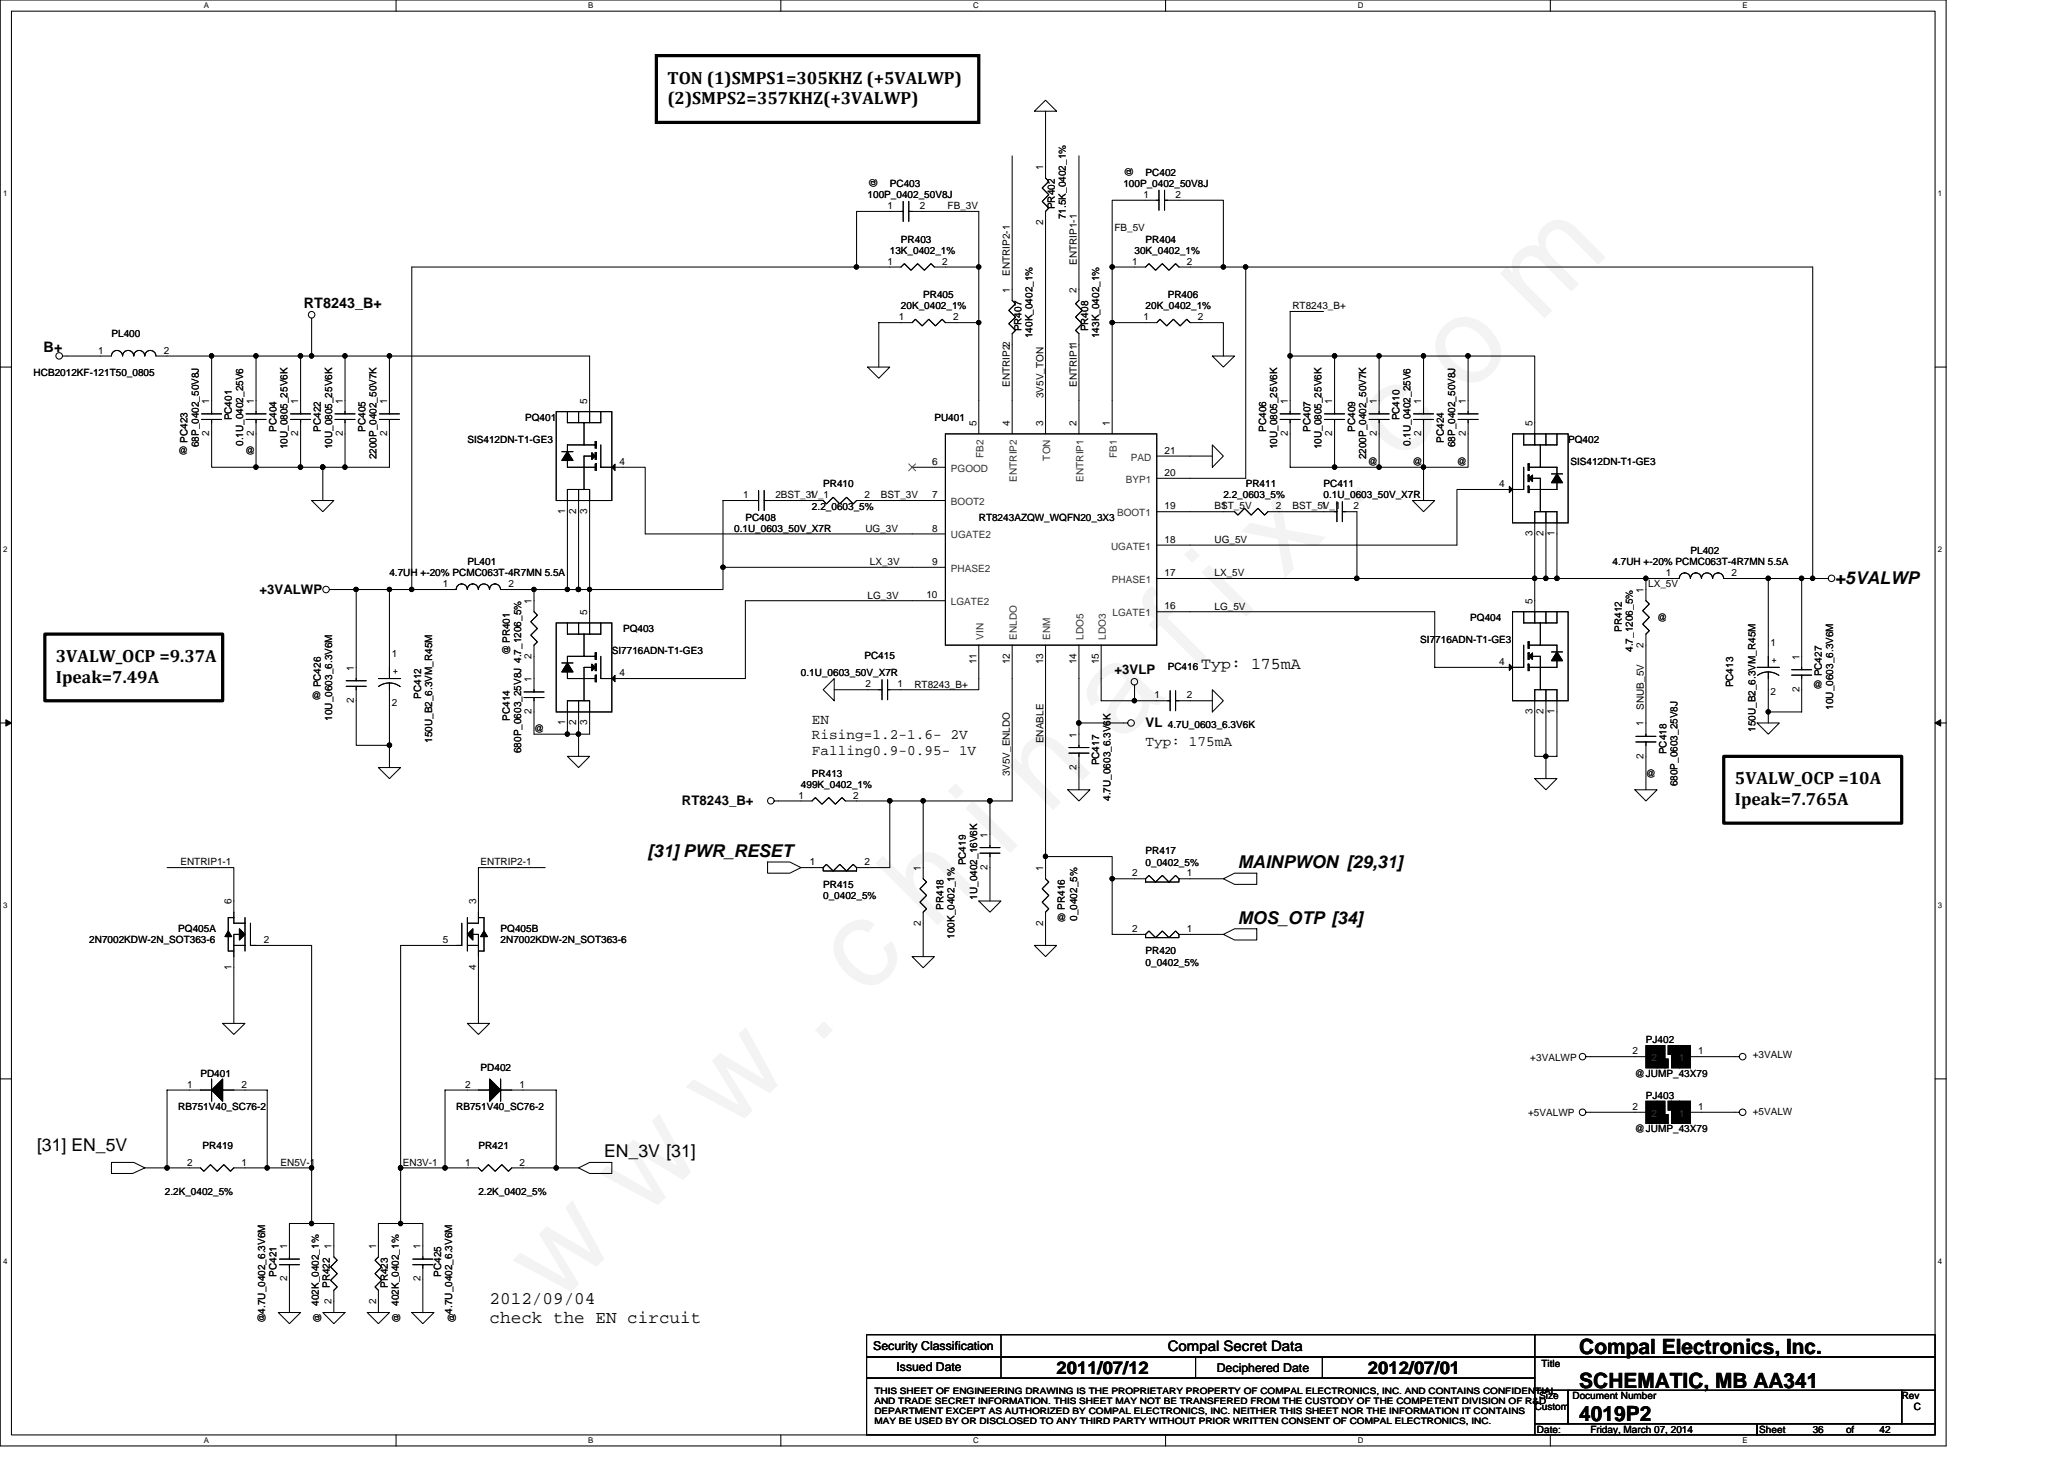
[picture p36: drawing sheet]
<svg xmlns="http://www.w3.org/2000/svg" width="297mm" height="210mm" viewBox="0 0 297 210" stroke-linecap="round" stroke-linejoin="round" font-family="sans-serif">
<defs><g id="words">
<text font-size="17.6" x="80.1" y="188" transform="rotate(-45 80.1 188)">w w w . c h i n a f i x . c o m</text>
<g font-size="3">
<text x="227.3" y="194.8">Compal Electronics, Inc.</text>
<text x="227.3" y="199.6">SCHEMATIC, MB AA341</text>
<text x="227.3" y="204.4">4019P2</text>
</g>
<g font-size="2.5">
<text x="96.1" y="12">TON (1)SMPS1=305KHZ (+5VALWP)</text>
<text x="96.1" y="15">(2)SMPS2=357KHZ(+3VALWP)</text>
<text x="264.1" y="83.9">+5VALWP</text>
<text x="8" y="95.2">3VALW_OCP =9.37A</text>
<text x="8" y="98.2">Ipeak=7.49A</text>
<text x="249.7" y="112.8">5VALW_OCP =10A</text>
<text x="249.7" y="115.8">Ipeak=7.765A</text>
<text x="93.2" y="123.3">[31]PWR_RESET</text>
<text x="178.2" y="124.9">MAINPWON [29,31]</text>
<text x="178.2" y="132.9">MOS_OTP [34]</text>
<text x="5.3" y="165.7">[31] EN_5V</text>
<text x="86.9" y="166.5">EN_3V [31]</text>
<text x="70.5" y="187.7">2012/09/04</text>
<text x="70.5" y="190.4">check the EN circuit</text>
<text x="152.1" y="197.6">2011/07/12</text>
<text x="196.9" y="197.6">2012/07/01</text>
</g>
<text font-size="2.4" x="172.9" y="96.3">Typ: 175mA</text>
<g font-size="2.1">
<text x="43.7" y="44.3">RT8243_B+</text>
<text x="6.3" y="50.6">B+</text>
<text x="116.9" y="104.1">EN</text>
<text x="116.9" y="106.3">Rising=1.2-1.6- 2V</text>
<text x="164.9" y="107.3">Typ: 175mA</text>
<text x="116.9" y="108.6">Falling0.9-0.95- 1V</text>
<text x="168.1" y="194.4">Compal Secret Data</text>
</g>
<g font-size="1.9">
<text x="37.3" y="85.4">+3VALWP</text>
<text x="160.4" y="97">+3VLP</text>
<text x="164.9" y="104.6">VL</text>
<text x="98.1" y="115.9">RT8243_B+</text>
</g>
<g font-size="1.8">
<text x="125.7" y="194.2">Security Classification</text>
<text x="129" y="197.3">Issued Date</text>
<text x="175.1" y="197.4">Deciphered Date</text>
</g>
<g font-size="1.4">
<text x="124.9" y="28.5">100P_0402_50V8J</text>
<text x="126.2" y="27.1" transform="rotate(-90 126.2 27.1)">@</text>
<text x="128.1" y="26.9">PC403</text>
<text x="150.1" y="24.5" transform="rotate(-90 150.1 24.5)">1</text>
<text x="161.7" y="26.9">100P_0402_50V8J</text>
<text x="163" y="25.4" transform="rotate(-90 163 25.4)">@</text>
<text x="164.5" y="28.5">1</text>
<text x="164.9" y="25.3">PC402</text>
<text x="169.2" y="28.5">2</text>
<text x="127.7" y="30.1">1</text>
<text x="129.7" y="34.9">PR403</text>
<text x="132.4" y="30.1">2</text>
<text x="136.4" y="30.1">FB_3V</text>
<text x="150.1" y="32.3" transform="rotate(-90 150.1 32.3)">2</text>
<text x="151.8" y="30.1" transform="rotate(-90 151.8 30.1)">PR402</text>
<text x="153.4" y="31.5" transform="rotate(-90 153.4 31.5)">71.5K_0402_1%</text>
<text x="160.4" y="33.3">FB_5V</text>
<text x="164.9" y="34.9">PR404</text>
<text x="127.7" y="38.1">1</text>
<text x="128.1" y="36.5">13K_0402_1%</text>
<text x="135.6" y="38.1">2</text>
<text x="145.3" y="39.7" transform="rotate(-90 145.3 39.7)">ENTRIP2-1</text>
<text x="155" y="38.1" transform="rotate(-90 155 38.1)">ENTRIP1-1</text>
<text x="162.9" y="38.1">1</text>
<text x="163.3" y="36.5">30K_0402_1%</text>
<text x="170.8" y="38.1">2</text>
<text x="129.3" y="46.1">1</text>
<text x="129.7" y="44.5">20K_0402_1%</text>
<text x="132.9" y="42.9">PR405</text>
<text x="137.2" y="46.1">2</text>
<text x="145.3" y="42.1" transform="rotate(-90 145.3 42.1)">1</text>
<text x="147" y="47.7" transform="rotate(-90 147 47.7)">PR407</text>
<text x="154.9" y="42.1" transform="rotate(-90 154.9 42.1)">2</text>
<text x="156.6" y="47.7" transform="rotate(-90 156.6 47.7)">PR408</text>
<text x="164.5" y="46.1">1</text>
<text x="164.9" y="44.5">20K_0402_1%</text>
<text x="168.1" y="42.9">PR406</text>
<text x="172.4" y="46.1">2</text>
<text x="186" y="44.5">RT8243_B+</text>
<text x="14.1" y="50.9">1</text>
<text x="16" y="48.5">PL400</text>
<text x="23.6" y="50.9">2</text>
<text x="148.6" y="48.7" transform="rotate(-90 148.6 48.7)">140K_0402_1%</text>
<text x="158.2" y="48.7" transform="rotate(-90 158.2 48.7)">143K_0402_1%</text>
<text x="4.8" y="54.1">HCB2012KF-121T50_0805</text>
<text x="30.1" y="58.1" transform="rotate(-90 30.1 58.1)">1</text>
<text x="36.5" y="58.1" transform="rotate(-90 36.5 58.1)">1</text>
<text x="42.9" y="58.1" transform="rotate(-90 42.9 58.1)">1</text>
<text x="49.3" y="58.1" transform="rotate(-90 49.3 58.1)">1</text>
<text x="55.7" y="58.1" transform="rotate(-90 55.7 58.1)">1</text>
<text x="84.5" y="58.1" transform="rotate(-90 84.5 58.1)">5</text>
<text x="145.3" y="55.7" transform="rotate(-90 145.3 55.7)">ENTRIP22</text>
<text x="150.2" y="57.3" transform="rotate(-90 150.2 57.3)">3V5V_TON</text>
<text x="155" y="55.7" transform="rotate(-90 155 55.7)">ENTRIP11</text>
<text x="185.3" y="58.1" transform="rotate(-90 185.3 58.1)">1</text>
<text x="191.7" y="58.1" transform="rotate(-90 191.7 58.1)">1</text>
<text x="198.1" y="58.1" transform="rotate(-90 198.1 58.1)">1</text>
<text x="204.5" y="58.1" transform="rotate(-90 204.5 58.1)">1</text>
<text x="210.9" y="58.1" transform="rotate(-90 210.9 58.1)">1</text>
<text x="25.7" y="65.3">@</text>
<text x="27" y="63.7" transform="rotate(-90 27 63.7)">PC423</text>
<text x="28.6" y="64.3" transform="rotate(-90 28.6 64.3)">68P_0402_50V8J</text>
<text x="30.1" y="62.7" transform="rotate(-90 30.1 62.7)">2</text>
<text x="33.4" y="60.5" transform="rotate(-90 33.4 60.5)">PC401</text>
<text x="35" y="64.2" transform="rotate(-90 35 64.2)">0.1U_0402_25V6</text>
<text x="35.3" y="65.3">@</text>
<text x="36.5" y="62.7" transform="rotate(-90 36.5 62.7)">2</text>
<text x="39.8" y="62.1" transform="rotate(-90 39.8 62.1)">PC404</text>
<text x="41.4" y="64.7" transform="rotate(-90 41.4 64.7)">10U_0805_25V6K</text>
<text x="42.9" y="62.7" transform="rotate(-90 42.9 62.7)">2</text>
<text x="46.2" y="62.1" transform="rotate(-90 46.2 62.1)">PC422</text>
<text x="47.8" y="64.7" transform="rotate(-90 47.8 64.7)">10U_0805_25V6K</text>
<text x="49.3" y="62.7" transform="rotate(-90 49.3 62.7)">2</text>
<text x="52.6" y="62.1" transform="rotate(-90 52.6 62.1)">PC405</text>
<text x="55.7" y="62.7" transform="rotate(-90 55.7 62.7)">2</text>
<text x="67.3" y="63.7">SIS412DN-T1-GE3</text>
<text x="75.6" y="60.5">PQ401</text>
<text x="134.5" y="60.5">PU401</text>
<text x="140.5" y="61.3" transform="rotate(-90 140.5 61.3)">5</text>
<text x="145.3" y="61.3" transform="rotate(-90 145.3 61.3)">4</text>
<text x="150.1" y="61.3" transform="rotate(-90 150.1 61.3)">3</text>
<text x="154.9" y="61.3" transform="rotate(-90 154.9 61.3)">2</text>
<text x="159.7" y="61.3" transform="rotate(-90 159.7 61.3)">1</text>
<text x="167.6" y="65.3">21</text>
<text x="182.2" y="62.1" transform="rotate(-90 182.2 62.1)">PC406</text>
<text x="183.8" y="64.7" transform="rotate(-90 183.8 64.7)">10U_0805_25V6K</text>
<text x="185.3" y="62.7" transform="rotate(-90 185.3 62.7)">2</text>
<text x="188.6" y="62.1" transform="rotate(-90 188.6 62.1)">PC407</text>
<text x="190.2" y="64.7" transform="rotate(-90 190.2 64.7)">10U_0805_25V6K</text>
<text x="191.7" y="62.7" transform="rotate(-90 191.7 62.7)">2</text>
<text x="195" y="62.1" transform="rotate(-90 195 62.1)">PC409</text>
<text x="198.1" y="62.7" transform="rotate(-90 198.1 62.7)">2</text>
<text x="201.4" y="60.5" transform="rotate(-90 201.4 60.5)">PC410</text>
<text x="203" y="64.2" transform="rotate(-90 203 64.2)">0.1U_0402_25V6</text>
<text x="204.5" y="62.7" transform="rotate(-90 204.5 62.7)">2</text>
<text x="207.8" y="63.7" transform="rotate(-90 207.8 63.7)">PC424</text>
<text x="209.4" y="64.3" transform="rotate(-90 209.4 64.3)">68P_0402_50V8J</text>
<text x="210.9" y="62.7" transform="rotate(-90 210.9 62.7)">2</text>
<text x="220.5" y="61.3" transform="rotate(-90 220.5 61.3)">5</text>
<text x="225.7" y="63.7">PQ402</text>
<text x="54.2" y="66.1" transform="rotate(-90 54.2 66.1)">2200P_0402_50V7K</text>
<text x="89.2" y="66.9">4</text>
<text x="106.9" y="71.7">1</text>
<text x="111.6" y="71.7">2BST_3V_1</text>
<text x="116.5" y="71.7">1</text>
<text x="118.5" y="70.1">PR410</text>
<text x="124.4" y="71.7">2</text>
<text x="126.8" y="71.7">BST_3V</text>
<text x="134.1" y="66.9">6</text>
<text x="134.1" y="71.7">7</text>
<text x="167.6" y="68.5">20</text>
<text x="176.1" y="71.7">2.2_0603_5%</text>
<text x="179.3" y="70.1">PR411</text>
<text x="190.5" y="70.1">PC411</text>
<text x="190.5" y="71.7">0.1U_0603_50V_X7R</text>
<text x="196.6" y="66.1" transform="rotate(-90 196.6 66.1)">2200P_0402_50V7K</text>
<text x="196.9" y="66.9">@</text>
<text x="203.3" y="66.9">@</text>
<text x="209.7" y="66.9">@</text>
<text x="215.7" y="70.1">4</text>
<text x="226" y="66.9">SIS412DN-T1-GE3</text>
<text x="81.3" y="73.9" transform="rotate(-90 81.3 73.9)">1</text>
<text x="82.9" y="73.9" transform="rotate(-90 82.9 73.9)">2</text>
<text x="84.5" y="73.9" transform="rotate(-90 84.5 73.9)">3</text>
<text x="105.7" y="76.5">0.1U_0603_50V_X7R</text>
<text x="107.3" y="74.9">PC408</text>
<text x="116.9" y="73.3">2.2_0603_5%</text>
<text x="124.5" y="76.5">UG_3V</text>
<text x="134.1" y="76.5">8</text>
<text x="140.9" y="74.9">RT8243AZQW_WQFN20_3X3</text>
<text x="167.6" y="73.3">19</text>
<text x="174.8" y="73.3">BST_5V</text>
<text x="175.7" y="73.3">1</text>
<text x="183.6" y="73.3">2</text>
<text x="186" y="73.3">BST_5V_1</text>
<text x="190.1" y="73.3">1</text>
<text x="194.8" y="73.3">2</text>
<text x="220.5" y="77.2" transform="rotate(-90 220.5 77.2)">3</text>
<text x="222.1" y="77.2" transform="rotate(-90 222.1 77.2)">2</text>
<text x="223.7" y="77.2" transform="rotate(-90 223.7 77.2)">1</text>
<text x="56" y="82.9">4.7UH +-20% PCMC063T-4R7MN 5.5A</text>
<text x="67.3" y="81.3">PL401</text>
<text x="125.2" y="81.3">LX_3V</text>
<text x="134.1" y="81.3">9</text>
<text x="167.6" y="78.1">18</text>
<text x="167.6" y="82.9">17</text>
<text x="174.8" y="82.9">LX_5V</text>
<text x="174.8" y="78.1">UG_5V</text>
<text x="232.1" y="81.3">4.7UH +-20% PCMC063T-4R7MN 5.5A</text>
<text x="239.8" y="82.9">1</text>
<text x="243.3" y="79.7">PL402</text>
<text x="249.2" y="82.9">2</text>
<text x="63.7" y="84.5">1</text>
<text x="73.2" y="84.5">2</text>
<text x="76.5" y="86.9" transform="rotate(-90 76.5 86.9)">1</text>
<text x="84.5" y="88.5" transform="rotate(-90 84.5 88.5)">5</text>
<text x="124.9" y="86.1">LG_3V</text>
<text x="133.3" y="86.1">10</text>
<text x="167.6" y="87.7">16</text>
<text x="174.8" y="87.7">LG_5V</text>
<text x="211.6" y="89.3">PQ404</text>
<text x="220.5" y="86.9" transform="rotate(-90 220.5 86.9)">5</text>
<text x="236.5" y="85.3" transform="rotate(-90 236.5 85.3)">1</text>
<text x="237.2" y="84.5">LX_5V</text>
<text x="238.5" y="89.3">@</text>
<text x="56.4" y="94.6">1</text>
<text x="73.4" y="94.3" transform="rotate(-90 73.4 94.3)">@ PR401</text>
<text x="76.5" y="94.7" transform="rotate(-90 76.5 94.7)">2</text>
<text x="88.1" y="94.1">SI7716ADN-T1-GE3</text>
<text x="89.7" y="90.9">PQ403</text>
<text x="124.4" y="94.7">PC415</text>
<text x="140.5" y="95.5" transform="rotate(-90 140.5 95.5)">11</text>
<text x="145.3" y="95.5" transform="rotate(-90 145.3 95.5)">12</text>
<text x="150.1" y="95.5" transform="rotate(-90 150.1 95.5)">13</text>
<text x="154.9" y="95.5" transform="rotate(-90 154.9 95.5)">14</text>
<text x="158.1" y="95.5" transform="rotate(-90 158.1 95.5)">15</text>
<text x="204.4" y="92.5">SI7716ADN-T1-GE3</text>
<text x="215.7" y="95.7">4</text>
<text x="233.4" y="90.9" transform="rotate(-90 233.4 90.9)">PR412</text>
<text x="235" y="93.8" transform="rotate(-90 235 93.8)">4.7_1206_5%</text>
<text x="236.5" y="93.2" transform="rotate(-90 236.5 93.2)">2</text>
<text x="254.8" y="93">1</text>
<text x="254.9" y="95.4">+</text>
<text x="258.9" y="94.9" transform="rotate(-90 258.9 94.9)">1</text>
<text x="44.8" y="100.5">@</text>
<text x="46.2" y="98.9" transform="rotate(-90 46.2 98.9)">PC426</text>
<text x="50.9" y="101.2" transform="rotate(-90 50.9 101.2)">2</text>
<text x="50.9" y="96.5" transform="rotate(-90 50.9 96.5)">1</text>
<text x="56.4" y="101.6">2</text>
<text x="56.5" y="97">+</text>
<text x="60.6" y="100.5" transform="rotate(-90 60.6 100.5)">PC412</text>
<text x="76.5" y="98.1" transform="rotate(-90 76.5 98.1)">1</text>
<text x="89.2" y="97.3">4</text>
<text x="115.3" y="97.3">0.1U_0603_50V_X7R</text>
<text x="124.5" y="98.9">2</text>
<text x="129.2" y="98.9">1</text>
<text x="131.6" y="98.9">RT8243_B+</text>
<text x="166.1" y="100.5">1</text>
<text x="168.1" y="96.4">PC416</text>
<text x="170.8" y="100.5">2</text>
<text x="249.4" y="98.9" transform="rotate(-90 249.4 98.9)">PC413</text>
<text x="254.8" y="100">2</text>
<text x="258.9" y="99.5" transform="rotate(-90 258.9 99.5)">2</text>
<text x="260.9" y="98.9">@</text>
<text x="262.2" y="97.3" transform="rotate(-90 262.2 97.3)">PC427</text>
<text x="47.8" y="103.7" transform="rotate(-90 47.8 103.7)">10U_0603_6.3V6M</text>
<text x="62.2" y="106.9" transform="rotate(-90 62.2 106.9)">150U_B2_6.3VM_R45M</text>
<text x="73.4" y="103.7" transform="rotate(-90 73.4 103.7)">PC414</text>
<text x="76.5" y="102.7" transform="rotate(-90 76.5 102.7)">2</text>
<text x="76.9" y="105.3">@</text>
<text x="81.3" y="104.4" transform="rotate(-90 81.3 104.4)">1</text>
<text x="82.9" y="104.4" transform="rotate(-90 82.9 104.4)">2</text>
<text x="84.5" y="104.4" transform="rotate(-90 84.5 104.4)">3</text>
<text x="150.2" y="106.9" transform="rotate(-90 150.2 106.9)">ENABLE</text>
<text x="154.9" y="106.1" transform="rotate(-90 154.9 106.1)">1</text>
<text x="168.1" y="104.7">4.7U_0603_6.3V6K</text>
<text x="220.5" y="102.7" transform="rotate(-90 220.5 102.7)">3</text>
<text x="222.1" y="102.7" transform="rotate(-90 222.1 102.7)">2</text>
<text x="223.7" y="102.7" transform="rotate(-90 223.7 102.7)">1</text>
<text x="236.5" y="104.5" transform="rotate(-90 236.5 104.5)">1</text>
<text x="236.6" y="102.1" transform="rotate(-90 236.6 102.1)">SNUB_5V</text>
<text x="252.6" y="105.3" transform="rotate(-90 252.6 105.3)">150U_B2_6.3VM_R45M</text>
<text x="263.8" y="102.1" transform="rotate(-90 263.8 102.1)">10U_0603_6.3V6M</text>
<text x="75" y="108.4" transform="rotate(-90 75 108.4)">680P_0603_25V8J 4.7_1206_5%</text>
<text x="115.3" y="113.3">499K_0402_1%</text>
<text x="116.9" y="111.7">PR413</text>
<text x="145.3" y="111.7" transform="rotate(-90 145.3 111.7)">3V5V_ENLDO</text>
<text x="154.9" y="110.7" transform="rotate(-90 154.9 110.7)">2</text>
<text x="158.2" y="110.1" transform="rotate(-90 158.2 110.1)">PC417</text>
<text x="236.5" y="109.2" transform="rotate(-90 236.5 109.2)">2</text>
<text x="236.9" y="111.7">@</text>
<text x="239.8" y="108.5" transform="rotate(-90 239.8 108.5)">PC418</text>
<text x="241.4" y="113.1" transform="rotate(-90 241.4 113.1)">680P_0603_25V8J</text>
<text x="114.9" y="114.9">1</text>
<text x="122.8" y="114.9">2</text>
<text x="159.8" y="115.2" transform="rotate(-90 159.8 115.2)">4.7U_0603_6.3V6K</text>
<text x="26" y="124.5">ENTRIP1-1</text>
<text x="69.2" y="124.5">ENTRIP2-1</text>
<text x="116.5" y="124.5">1</text>
<text x="124.4" y="124.5">2</text>
<text x="132.5" y="125.3" transform="rotate(-90 132.5 125.3)">1</text>
<text x="139" y="124.5" transform="rotate(-90 139 124.5)">PC419</text>
<text x="142.1" y="125.2" transform="rotate(-90 142.1 125.2)">2</text>
<text x="142.1" y="120.5" transform="rotate(-90 142.1 120.5)">1</text>
<text x="150.1" y="125.3" transform="rotate(-90 150.1 125.3)">1</text>
<text x="164.9" y="122.9">PR417</text>
<text x="164.9" y="124.5">0_0402_5%</text>
<text x="33.3" y="130.1" transform="rotate(-90 33.3 130.1)">6</text>
<text x="68.5" y="130.1" transform="rotate(-90 68.5 130.1)">3</text>
<text x="118.5" y="127.7">PR415</text>
<text x="118.5" y="129.3">0_0402_5%</text>
<text x="135.8" y="130.9" transform="rotate(-90 135.8 130.9)">PR418</text>
<text x="140.6" y="129.5" transform="rotate(-90 140.6 129.5)">1U_0402_16V6K</text>
<text x="153.2" y="130.9" transform="rotate(-90 153.2 130.9)">PR416</text>
<text x="162.9" y="126.1">2</text>
<text x="170.8" y="126.1">1</text>
<text x="12.8" y="135.7">2N7002KDW-2N_SOT363-6</text>
<text x="25.7" y="134.1">PQ405A</text>
<text x="38" y="135.7">2</text>
<text x="63.7" y="135.7">5</text>
<text x="72" y="134.1">PQ405B</text>
<text x="72" y="135.7">2N7002KDW-2N_SOT363-6</text>
<text x="132.5" y="133.2" transform="rotate(-90 132.5 133.2)">2</text>
<text x="137.4" y="135.1" transform="rotate(-90 137.4 135.1)">100K_0402_1%</text>
<text x="150.1" y="133.2" transform="rotate(-90 150.1 133.2)">2</text>
<text x="152.1" y="132.5">@</text>
<text x="155" y="132.5" transform="rotate(-90 155 132.5)">0_0402_5%</text>
<text x="162.9" y="134.1">2</text>
<text x="164.9" y="137.3">PR420</text>
<text x="170.8" y="134.1">1</text>
<text x="33.3" y="139.6" transform="rotate(-90 33.3 139.6)">1</text>
<text x="68.5" y="139.6" transform="rotate(-90 68.5 139.6)">4</text>
<text x="164.9" y="138.9">0_0402_5%</text>
<text x="28.8" y="154.9">PD401</text>
<text x="69.2" y="154.1">PD402</text>
<text x="220.2" y="152.7">+3VALWP</text>
<text x="234.9" y="151.7">2</text>
<text x="235.3" y="154.9">@JUMP_43X79</text>
<text x="236.9" y="150.1">PJ402</text>
<text x="244.4" y="151.7">1</text>
<text x="252.2" y="152.2">+3VALW</text>
<text x="25.7" y="159.7">RB751V40_SC76-2</text>
<text x="26.9" y="156.5">1</text>
<text x="34.8" y="156.5">2</text>
<text x="65.7" y="159.7">RB751V40_SC76-2</text>
<text x="66.9" y="156.5">2</text>
<text x="74.8" y="156.5">1</text>
<text x="219.9" y="160.5">+5VALWP</text>
<text x="234.9" y="159.7">2</text>
<text x="236.9" y="158.1">PJ403</text>
<text x="244.4" y="159.7">1</text>
<text x="252.2" y="160.4">+5VALW</text>
<text x="26.9" y="167.7">2</text>
<text x="29.2" y="165.3">PR419</text>
<text x="34.8" y="167.7">1</text>
<text x="40.4" y="167.7">EN5V-1</text>
<text x="58" y="167.7">EN3V-1</text>
<text x="66.9" y="167.7">1</text>
<text x="68.9" y="165.3">PR421</text>
<text x="74.8" y="167.7">2</text>
<text x="235.3" y="162.9">@JUMP_43X79</text>
<text x="23.7" y="171.9">2.2K_0402_5%</text>
<text x="68.9" y="171.9">2.2K_0402_5%</text>
<text x="41.3" y="179.7" transform="rotate(-90 41.3 179.7)">1</text>
<text x="47.7" y="179.7" transform="rotate(-90 47.7 179.7)">1</text>
<text x="54.1" y="179.7" transform="rotate(-90 54.1 179.7)">1</text>
<text x="60.5" y="179.7" transform="rotate(-90 60.5 179.7)">1</text>
<text x="39.8" y="183.7" transform="rotate(-90 39.8 183.7)">PC421</text>
<text x="41.3" y="184.4" transform="rotate(-90 41.3 184.4)">2</text>
<text x="47.5" y="185.3" transform="rotate(-90 47.5 185.3)">PR422</text>
<text x="55.8" y="185.3" transform="rotate(-90 55.8 185.3)">PR423</text>
<text x="60.5" y="184.4" transform="rotate(-90 60.5 184.4)">2</text>
<text x="63.5" y="183.7" transform="rotate(-90 63.5 183.7)">PC425</text>
<text x="38.2" y="190.3" transform="rotate(-90 38.2 190.3)">@4.7U_0402_6.3V6M</text>
<text x="46.2" y="190.3" transform="rotate(-90 46.2 190.3)">@ 402K_0402_1%</text>
<text x="47.7" y="187.6" transform="rotate(-90 47.7 187.6)">2</text>
<text x="54.1" y="187.6" transform="rotate(-90 54.1 187.6)">2</text>
<text x="57.5" y="190.3" transform="rotate(-90 57.5 190.3)">@ 402K_0402_1%</text>
<text x="65.1" y="189" transform="rotate(-90 65.1 189)">4.7U_0402_6.3V6M</text>
<text x="65.5" y="190.3" transform="rotate(-90 65.5 190.3)">@</text>
<text x="221.8" y="196.7">Title</text>
<text x="220.9" y="202.9">Custom</text>
<text x="221.5" y="201.3">Size</text>
<text x="226.3" y="201.3">Document Number</text>
<text x="273.7" y="201.3">Rev</text>
<text x="275.4" y="202.9">C</text>
<text x="221.2" y="206.1">Date:</text>
<text x="228.9" y="206.1">Friday, March 07, 2014</text>
<text x="253.2" y="206.1">Sheet</text>
<text x="260.9" y="206.1">36</text>
<text x="265.7" y="206.1">of</text>
<text x="270.5" y="206.1">42</text>
</g>
<g font-size="1.4" fill="#333">
<text x="141.5" y="65.9" transform="rotate(-90 141.5 65.9)">FB2</text>
<text x="160.7" y="65.9" transform="rotate(-90 160.7 65.9)">FB1</text>
<text x="136.9" y="67.9">PGOOD</text>
<text x="146.3" y="69.3" transform="rotate(-90 146.3 69.3)">ENTRIP2</text>
<text x="151.1" y="66.3" transform="rotate(-90 151.1 66.3)">TON</text>
<text x="156" y="69.3" transform="rotate(-90 156 69.3)">ENTRIP1</text>
<text x="162" y="69.5">BYP1</text>
<text x="162.7" y="66.3">PAD</text>
<text x="136.9" y="72.7">BOOT2</text>
<text x="136.9" y="77.5">UGATE2</text>
<text x="160.8" y="74.3">BOOT1</text>
<text x="136.9" y="82.3">PHASE2</text>
<text x="159.9" y="79.1">UGATE1</text>
<text x="160" y="83.9">PHASE1</text>
<text x="136.9" y="87.1">LGATE2</text>
<text x="160.1" y="88.7">LGATE1</text>
<text x="141.5" y="92" transform="rotate(-90 141.5 92)">VIN</text>
<text x="146.3" y="92" transform="rotate(-90 146.3 92)">ENLDO</text>
<text x="151.1" y="92" transform="rotate(-90 151.1 92)">ENM</text>
<text x="156" y="92" transform="rotate(-90 156 92)">LDO5</text>
<text x="159.1" y="92" transform="rotate(-90 159.1 92)">LDO3</text>
<text x="237.7" y="152.7">2</text>
<text x="241.7" y="152.7">1</text>
<text x="237.7" y="160.7">2</text>
<text x="241.7" y="160.7">1</text>
</g>
<g font-size="1.3">
<text x="125.8" y="200.5">THIS SHEET OF ENGINEERING DRAWING IS THE PROPRIETARY PROPERTY OF COMPAL ELECTRONICS, INC. AND CONTAINS CONFIDENTIAL</text>
<text x="125.8" y="202">AND TRADE SECRET INFORMATION. THIS SHEET MAY NOT BE TRANSFERED FROM THE CUSTODY OF THE COMPETENT DIVISION OF R&amp;D</text>
<text x="125.8" y="203.5">DEPARTMENT EXCEPT AS AUTHORIZED BY COMPAL ELECTRONICS, INC. NEITHER THIS SHEET NOR THE INFORMATION IT CONTAINS</text>
<text x="125.8" y="204.9">MAY BE USED BY OR DISCLOSED TO ANY THIRD PARTY WITHOUT PRIOR WRITTEN CONSENT OF COMPAL ELECTRONICS, INC.</text>
</g>
<g font-size="1.1">
<text x="29.3" y="1.2">A</text>
<text x="84.7" y="1.2">B</text>
<text x="140" y="1.2">C</text>
<text x="195.4" y="1.2">D</text>
<text x="250.8" y="1.2">E</text>
<text x=".4" y="28.2">1</text>
<text x="278.9" y="28.2">1</text>
<text x=".4" y="79.4">2</text>
<text x="278.9" y="79.4">2</text>
<text x=".4" y="130.6">3</text>
<text x="278.9" y="130.6">3</text>
<text x=".4" y="181.8">4</text>
<text x="278.9" y="181.8">4</text>
<text x="29.3" y="207.6">A</text>
<text x="84.7" y="207.6">B</text>
<text x="140" y="207.6">C</text>
<text x="195.4" y="207.6">D</text>
<text x="250.8" y="207.6">E</text>
</g>
</g></defs>
<path d="M0 0h280.1v208h-280.1zM1.6 1.6h276.9v204.8h-276.9z" fill="none" stroke="#000" stroke-width=".15"/>
<g fill="#fff">
<path d="M29.3 .2h.8v1.2h-.8z"/>
<path d="M29.3 206.6h.8v1.3h-.8z"/>
</g>
<path d="M57 0v1.6M57 206.4v1.6" fill="none" stroke="#000" stroke-width=".15"/>
<g fill="#fff">
<path d="M84.7 .2h.7v1.2h-.7z"/>
<path d="M84.7 206.6h.7v1.3h-.7z"/>
</g>
<path d="M112.4 0v1.6M112.4 206.4v1.6" fill="none" stroke="#000" stroke-width=".15"/>
<g fill="#fff">
<path d="M140 .2h.8v1.2h-.8z"/>
<path d="M140 206.6h.8v1.3h-.8z"/>
</g>
<path d="M167.7 0v1.6M167.7 206.4v1.6" fill="none" stroke="#000" stroke-width=".15"/>
<g fill="#fff">
<path d="M195.4 .2h.8v1.2h-.8z"/>
<path d="M195.4 206.6h.8v1.3h-.8z"/>
</g>
<path d="M223.1 0v1.6M223.1 206.4v1.6" fill="none" stroke="#000" stroke-width=".15"/>
<g fill="#fff">
<path d="M250.8 .2h.7v1.2h-.7z"/>
<path d="M250.8 206.6h.7v1.3h-.7z"/>
<path d="M.4 27.2h.7v1.3h-.7z"/>
<path d="M278.9 27.2h.6v1.3h-.6z"/>
<path d="M.4 78.4h.7v1.3h-.7z"/>
<path d="M278.9 78.4h.6v1.3h-.6z"/>
</g>
<path d="M0 52.8h1.6M278.5 52.8h1.6" fill="none" stroke="#000" stroke-width=".15"/>
<g fill="#fff">
<path d="M.4 129.6h.7v1.3h-.7z"/>
<path d="M278.9 129.6h.6v1.3h-.6z"/>
</g>
<path d="M0 104h1.6M278.5 104h1.6" fill="none" stroke="#000" stroke-width=".15"/>
<path d="M.8 103.5l.8 .5-.8 .5zM278.5 104l.8-.5v1z" fill="#000" stroke="#000" stroke-width=".14"/>
<g fill="#fff">
<path d="M.4 180.8h.7v1.3h-.7z"/>
<path d="M278.9 180.8h.6v1.3h-.6z"/>
</g>
<g fill="none" stroke="#000" stroke-width=".15">
<path d="M148.9 16l1.6-1.6 1.6 1.6zM150.5 16v9.6M123.3 38.4h4.8M128.1 30.4h-4.8v8h-64v46.4M132.9 30.4h8v16h-3.2M136.1 38.4h4.8M145.7 22.4v19.2M155.3 22.4v19.2M160.1 38.4h3.2M160.1 38.4v19.2M164.9 28.8h-4.8v9.6M169.7 28.8h6.4v9.6h-4.8"/>
<path d="M176.1 38.4h84.8v44.8M179.3 38.4v30.4h-8M9 51.2h7M16 51.2a.79 .79 0 0 1 .8-.8 .79 .79 0 0 1 .8 .8M17.6 51.2a.79 .79 0 0 1 .8-.8 .79 .79 0 0 1 .8 .8 .79 .79 0 0 1 .8-.8 .79 .79 0 0 1 .8 .8 .8 .8 0 0 1 .8-.8 .8 .8 0 0 1 .8 .8M22.5 51.2h14.3M29 59.5h2.9M30.5 51.2v8.3M35.4 59.5h2.9M36.8 51.2h6.5v8.3M36.8 51.2v8.3M41.8 59.5h2.9"/>
<path d="M43.3 51.2h41.6v6.4M44.8 45.8v5.4M48.2 59.5h2.9M49.7 51.2v8.3M54.6 59.5h2.9M56 51.2v8.3M124.9 52.8h3.2l-1.6 1.6zM129.7 46.4h-3.2v6.4M155.3 49.6v8M160.1 46.4h4.8M172.9 46.4h3.2v4.8M174.5 51.2h3.2l-1.6 1.6z"/>
<path d="M185.7 44.8v6.4M192.1 51.2h6.4v6.4M204.9 51.2v6.4M211.3 51.2h9.6v9.6M29 60.3h2.9M30.5 60.3v6.9h6.3M35.4 60.3h2.9M36.8 67.2h9.7M36.8 60.3v6.9M41.8 60.3h2.9M43.3 60.3v6.9M44.8 72h3.2l-1.5 1.6z"/>
<path d="M46.5 67.2v4.8M48.2 60.3h2.9M49.7 60.3v6.9h-3.2M54.6 60.3h2.9M56 60.3v6.9h-6.3M81.7 73.6v11.2M83.3 73.6v11.2h20.8v-3.2M84.9 73.6v14.4M89.7 67.2h3.2v9.6h38.4M107.3 72h-3.2v9.6M112.1 72h4.8M124.9 72h6.4"/>
<path d="M136.1 62.4h30.4v30.4h-30.4zM171.3 73.6h4.8M171.3 65.6h3.2M174.5 64l1.6 1.6-1.6 1.6zM184.1 73.6h6.4M185.7 62.4v4.8h19.2h6.4v-4.8M195.3 73.6v9.6h-24M198.5 62.4v4.8M203.3 72h3.2l-1.6 1.6zM204.9 62.4v9.6M216.1 70.4h-6.4v8h-38.4M220.9 76.8v9.6"/>
<path d="M49.8 98.7h2.9M49.8 97.9h2.9M51.3 84.8v13.1M51.3 98.7v8.5h4.7v3.2M54.5 97.6h3.2M54.5 98.8a2.59 2.59 0 0 1 3.1 0M56 84.8v12.8M56 98.3v8.9M67.2 84.8a.79 .79 0 0 0-.8-.8 .79 .79 0 0 0-.7 .8h-18.3M67.3 84.8a.78 .78 0 0 1 .7-.8 .78 .78 0 0 1 .8 .8M68.9 84.8a.8 .8 0 0 1 .8-.8 .8 .8 0 0 1 .8 .8 .78 .78 0 0 1 .7-.8 .78 .78 0 0 1 .8 .8M73.7 84.8h3.2v1.6"/>
<path d="M76.9 94.4v3.2M104.1 81.6h27.2M107.3 86.4v11.2h-17.6M120.1 99.2h4.8M120.1 97.6v3.2l-1.6-1.6zM140.9 97.6v1.6M145.7 97.6v17.6h-3.2v4.8M155.3 97.6v6.4M158.5 97.6v3.2h8M171.3 88h35.2v8h9.6M236.9 86.4l.5 .5-1 1 1 .9-1 1 1 .9-.5 .5M243.3 83.2a.79 .79 0 0 0-.8-.8 .79 .79 0 0 0-.8 .8h-19.2"/>
<path d="M243.3 83.2a.78 .78 0 0 1 .8-.8 .78 .78 0 0 1 .8 .8 .8 .8 0 0 1 .8-.8 .8 .8 0 0 1 .8 .8M246.5 83.2a.78 .78 0 0 1 .8-.8 .78 .78 0 0 1 .7 .8M248.1 83.2h15M252.9 96h3.2M252.9 97.2a2.6 2.6 0 0 1 3.1 0M254.5 83.2v12.8M254.5 96.7v7.3M257.8 97.1h2.9M257.8 96.4h2.9M259.3 97.1v5.3h-4.8M259.3 83.2v13.2M54.5 110.4h3.2l-1.7 1.6z"/>
<path d="M76.9 102.4v3.2h8v-1.6M81.7 108.8h3.2l-1.6 1.6zM81.7 104v1.6M83.3 104v1.6M111.4 115.2h3.9M123.3 115.2h4.8v9.6h-3.2M132.9 115.2v9.6M153.7 113.6h3.2l-1.6 1.6zM155.3 110.4v3.2M161.7 104h.6M220.9 112h3.2l-1.6 1.6zM222.5 108.8v3.2"/>
<path d="M235.3 113.6h3.2l-1.6 1.6zM235.4 106.7h2.9M235.4 105.9h2.9M236.9 105.6v.3M236.9 106.7v.5M252.9 104h3.2l-1.6 1.6zM24 124.8h9.7v8h1.6M32.8 134.7v2.1h.9M33.7 136h1.6M33.7 132h-.9v1.9M34.5 134.4h-.8v12.8M35.3 132v4.8"/>
<path d="M36 132.8v3.2h8.8v40M66.5 132.8v3.2h-8.8v40M67.3 136h1.6M67.3 132.8h1.6M67.3 132v4.8M68.9 139.2v8M110.5 124h3.2l1.6 .8-1.6 .8h-3.2zM115.3 124.8h1.6M131.3 137.6h3.2l-1.6 1.6zM132.9 132.8v4.8M140.9 129.6h3.2l-1.6 1.6zM142.5 124.8v4.8"/>
<path d="M148.9 136h3.2l-1.6 1.6zM150.5 132.8v3.2M150.5 123.2h9.6v3.2M160.1 126.4h3.2M160.1 126.4v8h3.2M171.3 126.4h4.8M171.3 134.4h4.8M0 155.2h1.6M30.5 155.2v3.2M30.5 156.8h-6.5v11.2M32 147.2h3.3l-1.6 1.6zM32 156.8h6.5v11.2"/>
<path d="M67.3 147.2h3.2l-1.6 1.6zM68.9 156.8h-4.9v11.2M75.3 156.8h4.7v11.2M228.9 152h6.4M250.3 152h-7M278.5 155.2h1.6M16 167.2h3.3l1.5 .8-1.7 .8h-3.1zM20.8 168h8l.5 .5 1-.9 1 .9 .9-.9 1 .9 .5-.5h11.1M57.7 168h11.2M75.3 168h8M228.9 160h6.4M243.3 160h7"/>
<path d="M40 188.8h3.3l-1.6 1.6zM40.2 181.9h2.9M40.2 181.1h2.9M41.7 181.1v-5.1h6.3v4.8l.5 .5-.9 1 .9 .9-.9 1 .9 .9-.5 .5v3.2M41.7 181.9v6.9M46.5 188.8h3.2l-1.7 1.6zM52.8 188.8h3.2l-1.5 1.6zM59.3 188.8h3.2l-1.6 1.6zM59.4 181.9h2.9M59.4 181.1h2.9M60.9 181.1v-5.1h-6.4v4.8l-.5 .5 .9 1-.9 .9 .9 1-.9 .9 .5 .5v3.2M60.9 181.9v6.9"/>
<path d="M124.7 192h96.2v3.2h-96.2zM124.7 195.2h96.2v3.1h-96.2zM124.7 198.3h96.2v8.1h-96.2zM144.1 192v6.3M172.1 195.2v3.1M190.3 195.2v3.1M220.9 192h57.6v3.2h-57.6zM220.9 195.2h57.6v4.8h-57.6zM220.9 204.8h32v1.6h-32zM220.9 200h4.8v4.8h-4.8zM225.7 200h48v4.8h-48zM252.9 204.8h25.6v1.6h-25.6z"/>
<path d="M273.7 200h4.8v4.8h-4.8z"/>
<circle cx="8.5" cy="51.2" r=".47"/>
<circle cx="44.8" cy="45.3" r=".47"/>
<circle cx="46.9" cy="84.8" r=".47"/>
<circle cx="263.6" cy="83.2" r=".47"/>
<circle cx="110.9" cy="115.2" r=".47"/>
<circle cx="162.8" cy="104" r=".47"/>
<circle cx="250.8" cy="152" r=".47"/>
<circle cx="250.8" cy="160" r=".47"/>
</g>
<path d="M94.5 8h46.4v9.6h-46.4zM6.5 91.2h25.5v9.6h-25.5zM248.1 108.8h25.6v9.6h-25.6z" fill="none" stroke="#000" stroke-width=".47"/>
<g fill="#000" stroke="#000" stroke-width=".15">
<path d="M32.8 133.9l.5 .8h-.9zM34.5 133.6l.8 .8-.8 .8zM68 133.6v1.6l-.7-.8zM32 155.2v3.2l-1.5-1.6z"/>
<path d="M236.9 150.4h1.6v3.2h-1.6z" fill-rule="evenodd"/>
<path d="M236.9 150.4h1.6v3.2h-1.6z" fill-rule="evenodd"/>
<path d="M238.5 150.4h1.1v3.2h-1.1z" fill-rule="evenodd"/>
<path d="M238.5 150.4h1.1v3.2h-1.1z" fill-rule="evenodd"/>
<path d="M239.6 152.4h.5v1.2h-.5z" fill-rule="evenodd"/>
<path d="M239.6 152.4h.5v1.2h-.5z" fill-rule="evenodd"/>
<path d="M240.1 158.4h.5v1.3h-.5z" fill-rule="evenodd"/>
<path d="M240.1 158.4h.5v1.3h-.5z" fill-rule="evenodd"/>
<path d="M240.1 150.4h.5v1.3h-.5z" fill-rule="evenodd"/>
<path d="M240.1 150.4h.5v1.3h-.5z" fill-rule="evenodd"/>
<path d="M240.6 150.4h1.1v3.2h-1.1z" fill-rule="evenodd"/>
<path d="M240.6 150.4h1.1v3.2h-1.1z" fill-rule="evenodd"/>
<path d="M241.7 150.4h1.6v3.2h-1.6z" fill-rule="evenodd"/>
<path d="M241.7 150.4h1.6v3.2h-1.6z" fill-rule="evenodd"/>
<path d="M236.9 158.4h1.6v3.2h-1.6z" fill-rule="evenodd"/>
<path d="M236.9 158.4h1.6v3.2h-1.6z" fill-rule="evenodd"/>
<path d="M238.5 158.4h1.1v3.2h-1.1z" fill-rule="evenodd"/>
<path d="M238.5 158.4h1.1v3.2h-1.1z" fill-rule="evenodd"/>
<path d="M239.6 160.4h.5v1.2h-.5z" fill-rule="evenodd"/>
<path d="M239.6 160.4h.5v1.2h-.5z" fill-rule="evenodd"/>
<path d="M240.6 158.4h1.1v3.2h-1.1z" fill-rule="evenodd"/>
<path d="M240.6 158.4h1.1v3.2h-1.1z" fill-rule="evenodd"/>
<path d="M241.7 158.4h1.6v3.2h-1.6z" fill-rule="evenodd"/>
<path d="M241.7 158.4h1.6v3.2h-1.6z" fill-rule="evenodd"/>
<circle cx="30.4" cy="51.2" r=".32"/>
<circle cx="36.8" cy="51.2" r=".32"/>
<circle cx="43.2" cy="51.2" r=".32"/>
<circle cx="44.8" cy="51.2" r=".32"/>
<circle cx="49.6" cy="51.2" r=".32"/>
<circle cx="56" cy="51.2" r=".32"/>
<circle cx="36.8" cy="67.2" r=".32"/>
<circle cx="43.2" cy="67.2" r=".32"/>
<circle cx="46.4" cy="67.2" r=".32"/>
<circle cx="49.6" cy="67.2" r=".32"/>
<circle cx="51.2" cy="84.8" r=".31"/>
<circle cx="56" cy="84.8" r=".31"/>
<circle cx="59.2" cy="84.8" r=".31"/>
<circle cx="254.5" cy="83.2" r=".32"/>
<circle cx="259.3" cy="83.2" r=".32"/>
<circle cx="260.9" cy="83.2" r=".32"/>
<circle cx="56" cy="107.2" r=".32"/>
<circle cx="254.5" cy="102.4" r=".31"/>
<circle cx="24" cy="168" r=".32"/>
<circle cx="38.4" cy="168" r=".32"/>
<circle cx="44.8" cy="176" r=".32"/>
<circle cx="44.8" cy="168" r=".32"/>
<circle cx="57.6" cy="176" r=".32"/>
<circle cx="57.6" cy="168" r=".32"/>
<circle cx="64" cy="168" r=".32"/>
</g>
<use href="#words"/>
</svg>
